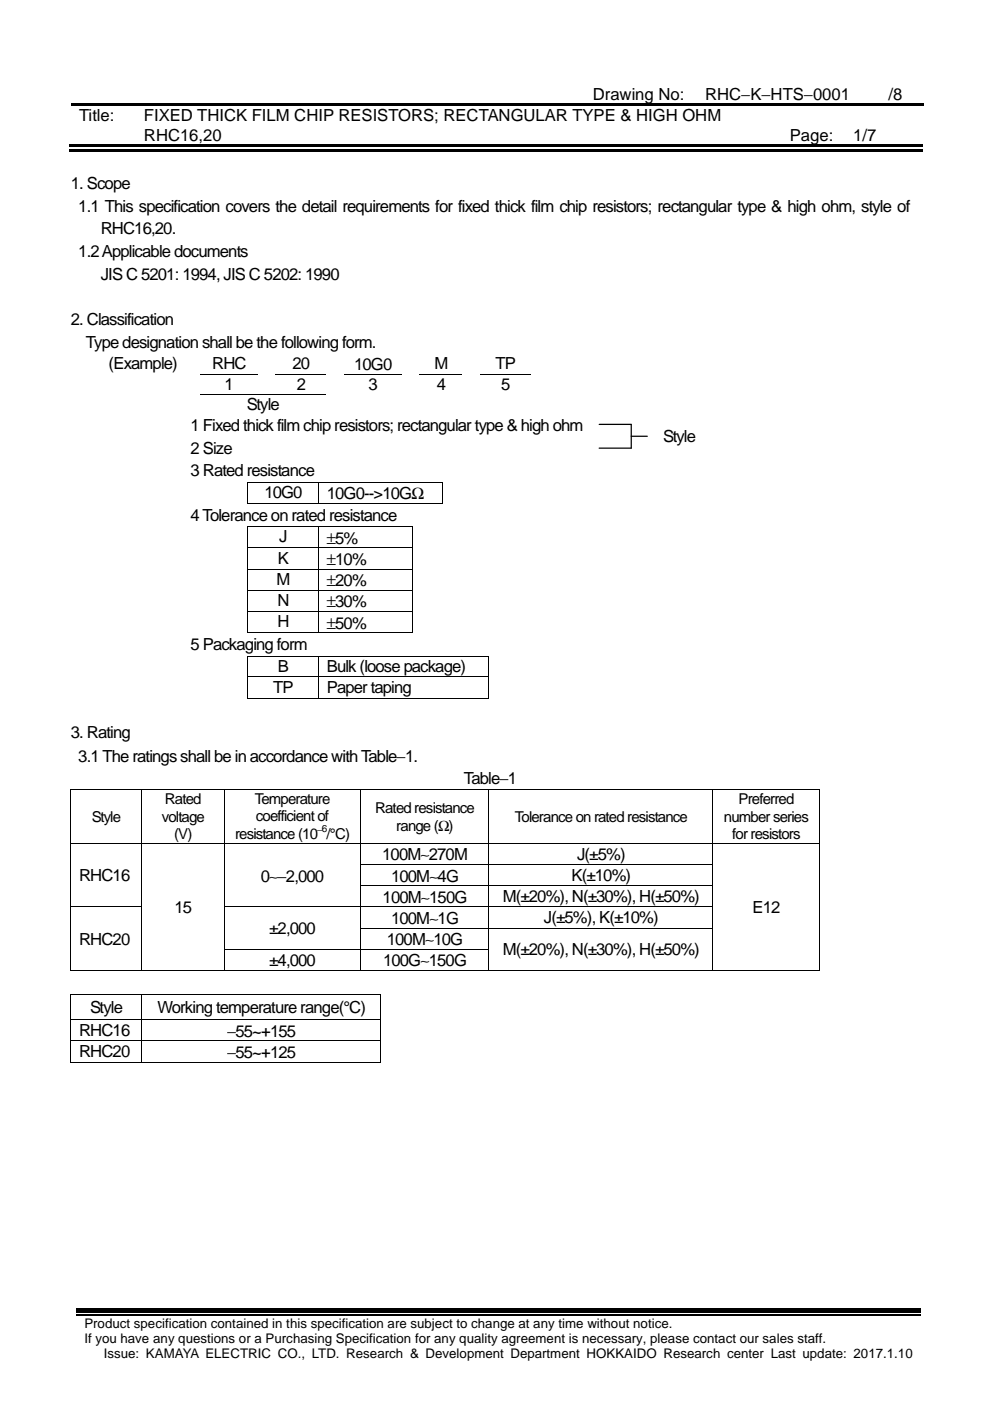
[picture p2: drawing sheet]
<svg xmlns="http://www.w3.org/2000/svg" width="210mm" height="297mm" viewBox="0 0 210 297" stroke-linecap="round" stroke-linejoin="round" font-family="sans-serif">
<defs><g id="words">
<g font-size="3.5">
<text x="125.7" y="21.2">Drawing No:</text>
<text x="149.5" y="21.2">RHC−K−HTS−0001</text>
<text x="188.4" y="21.2">/8</text>
<text x="16.8" y="25.8">Title:</text>
<text x="30.5" y="25.8">FIXED THICK FILM CHIP RESISTORS; RECTANGULAR TYPE &amp; HIGH OHM</text>
<text x="30.5" y="29.8">RHC16,20</text>
<text x="167.4" y="29.8">Page:</text>
<text x="180.9" y="29.8">1/7</text>
<text x="15" y="40.1">1. Scope</text>
<text x="16.6" y="44.9">1.1 This specification covers the detail requirements for fixed thick film chip resistors; rectangular type &amp; high ohm, style of</text>
<text x="21.4" y="49.7">RHC16,20.</text>
<text x="16.6" y="54.5">1.2 Applicable documents</text>
<text x="21.4" y="59.3">JIS C 5201: 1994, JIS C 5202: 1990</text>
<text x="15" y="68.9">2. Classification</text>
<text x="18.2" y="73.7">Type designation shall be the following form.</text>
<text x="23" y="78.3">(Example)</text>
<text x="45" y="78.3">RHC</text>
<text x="47.6" y="82.7">1</text>
<text x="62" y="78.3">20</text>
<text x="62.9" y="82.7">2</text>
<text x="75.1" y="78.5">10G0</text>
<text x="78.1" y="82.7">3</text>
<text x="92.1" y="78.3">M</text>
<text x="92.6" y="82.7">4</text>
<text x="105.1" y="78.3">TP</text>
<text x="106.2" y="82.7">5</text>
<text x="52.4" y="86.9">Style</text>
<text x="40.4" y="91.4">1 Fixed thick film chip resistors; rectangular type &amp; high ohm</text>
<text x="140.6" y="93.6">Style</text>
<text x="40.4" y="96.2">2 Size</text>
<text x="40.4" y="101">3 Rated resistance</text>
<text x="56" y="105.6">10G0</text>
<text x="69.3" y="105.8">10G0--&gt;10GΩ</text>
<text x="40.4" y="110.4">4 Tolerance on rated resistance</text>
<text x="58.9" y="119.5">K</text>
<text x="59.2" y="115">J</text>
<text x="69.3" y="115.3">±5%</text>
<text x="69.3" y="119.8">±10%</text>
<text x="58.6" y="124">M</text>
<text x="69.3" y="124.3">±20%</text>
<text x="58.8" y="128.5">N</text>
<text x="69.3" y="128.8">±30%</text>
<text x="40.4" y="137.9">5 Packaging form</text>
<text x="58.8" y="133">H</text>
<text x="69.3" y="133.3">±50%</text>
<text x="58.9" y="142.5">B</text>
<text x="69.3" y="142.5">Bulk (loose package)</text>
<text x="57.9" y="146.9">TP</text>
<text x="69.3" y="146.9">Paper taping</text>
<text x="15" y="156.6">3. Rating</text>
<text x="16.6" y="161.5">3.1 The ratings shall be in accordance with Table−1.</text>
<text x="98.4" y="166.3">Table−1</text>
<text x="81" y="182.4">100M∼270M</text>
<text x="122.4" y="182.3">J(±5%)</text>
<text x="16.8" y="186.8">RHC16</text>
<text x="55.3" y="186.9">0∼−2,000</text>
<text x="81.1" y="191.4">100M∼150G</text>
<text x="82.9" y="186.9">100M∼4G</text>
<text x="106.6" y="191.3">M(±20%), N(±30%), H(±50%)</text>
<text x="121.2" y="186.8">K(±10%)</text>
<text x="37" y="193.5">15</text>
<text x="82.9" y="195.9">100M∼1G</text>
<text x="115.3" y="195.8">J(±5%), K(±10%)</text>
<text x="159.5" y="193.5">E12</text>
<text x="16.8" y="200.3">RHC20</text>
<text x="57.1" y="198">±2,000</text>
<text x="82" y="200.4">100M∼10G</text>
<text x="106.6" y="202.5">M(±20%), N(±30%), H(±50%)</text>
<text x="57.1" y="204.8">±4,000</text>
<text x="81.2" y="204.9">100G∼150G</text>
<text x="19.1" y="214.7">Style</text>
<text x="33.4" y="214.7">Working temperature range(°C)</text>
<text x="16.8" y="219.7">RHC16</text>
<text x="48.2" y="219.8">−55~+155</text>
<text x="16.8" y="224.2">RHC20</text>
<text x="48.2" y="224.3">−55~+125</text>
</g>
<g font-size="3.2">
<text x="35" y="170.6">Rated</text>
<text x="54" y="170.5">Temperature</text>
<text x="79.5" y="172.3">Rated resistance</text>
<text x="156.6" y="170.6">Preferred</text>
<text x="19.5" y="174.2">Style</text>
<text x="34.3" y="174.2">voltage</text>
<text x="36.9" y="177.9">(V)</text>
<text x="49.8" y="178">resistance (10 /°C)</text>
<text x="54.3" y="174.1">coefficient of</text>
<text x="84" y="176.2">range (Ω)</text>
<text x="109.2" y="174.2">Tolerance on rated resistance</text>
<text x="153.5" y="174.2">number series</text>
<text x="155.3" y="177.9">for resistors</text>
</g>
<g font-size="2.8">
<text x="17.9" y="281.5">Product specification contained in this specification are subject to change at any time without notice.</text>
<text x="17.9" y="284.7">If you have any questions or a Purchasing Specification for any quality agreement is necessary, please contact our sales staff.</text>
<text x="22" y="288">Issue: KAMAYA ELECTRIC CO., LTD. Research &amp; Development Department HOKKAIDO Research center Last update: 2017.1.10</text>
</g>
<text font-size="2.1" x="67.3" y="176.6">−6</text>
</g></defs>
<g fill="#000">
<path d="M14.8 31.7h14v.5h-14zM14.8 30.6h14v.6h-14zM15 22h13.8v.5h-13.8zM28.5 30.6h1.6v.6h-1.6zM28.5 31.7h1.6v.5h-1.6zM28.8 22h.5v.5h-.5zM29.3 22h45.7v.5h-45.7zM30.1 31.7h134.7v.5h-134.7zM30.1 30.6h134.7v.6h-134.7zM75 22h.5v.5h-.5zM75.5 22h48.5v.5h-48.5zM124 22h.5v.5h-.5z"/>
<path d="M124.5 22h23.3v.5h-23.3zM147.8 22h.5v.5h-.5zM148.3 22h16.5v.5h-16.5zM164.5 30.6h1.6v.6h-1.6zM164.5 31.7h1.6v.5h-1.6zM164.8 22h.5v.5h-.5zM165.3 22h13.1v.5h-13.1zM166.1 31.7h12.3v.5h-12.3zM166.1 30.6h12.3v.6h-12.3zM178.2 30.6h1.5v.6h-1.5zM178.2 31.7h1.5v.5h-1.5zM178.4 22h.5v.5h-.5z"/>
<path d="M178.9 22h7v.5h-7zM179.7 31.7h15.8v.5h-15.8zM179.7 30.6h15.8v.6h-15.8zM185.9 22h.6v.5h-.6zM186.5 22h8.9v.5h-8.9zM195.4 22h.6v.5h-.6zM16.1 277.3h179.2v1h-179.2z"/>
</g>
<path d="M16.1 278.7h179.2" fill="none" stroke="#000" stroke-width=".25"/>
<path d="M15 15.6h49.2v5.4h-49.2z" fill-rule="evenodd" fill="#fff"/>
<g fill="none" stroke="#000" stroke-width=".21">
<path d="M42.4 79.4h12.3M58.5 79.4h10.6M72.9 79.4h12.2M89 79.4h9M101.8 79.4h10.6M42.4 83.6h12.3M54.8 83.6h3.7M58.7 83.6h10.4M52.5 102.3v4.3M52.5 111.8v4.3M52.5 116.3v4.3M52.6 102.2h14.8"/>
<path d="M52.6 106.7h14.8M52.6 111.7h14.8M52.6 116.2h14.8M67.5 102.3v4.3M67.5 111.8v4.3M67.5 116.3v4.3M67.6 102.2h26.2M67.6 106.7h26.2M67.6 111.7h19.8M67.6 116.2h19.8M87.5 111.8v4.3M87.5 116.3v4.3"/>
<path d="M93.9 102.3v4.3M52.5 120.8v4.3M52.5 125.3v4.3M52.5 129.8v4.3M52.5 139.2v4.1M52.6 120.7h14.8M52.6 125.2h14.8M52.6 129.7h14.8M52.6 134.2h14.8M52.6 139.1h14.8M67.5 120.8v4.3M67.5 125.3v4.3"/>
<path d="M67.5 129.8v4.3M67.5 139.2v4.1M67.6 120.7h19.8M67.6 125.2h19.8M67.6 129.7h19.8M67.6 134.2h19.8M67.6 139.1h35.9M87.5 120.8v4.3M87.5 125.3v4.3M87.5 129.8v4.3M103.5 139.2v4.1M52.5 143.5v4.5"/>
<path d="M52.6 143.4h14.8M52.6 148.1h14.8M67.5 143.5v4.5M67.6 143.4h35.9M67.6 148.1h35.9M103.5 143.5v4.5M15 167.5v11.2M15 178.9v4.3M15.1 167.4h14.8M15.1 178.8h14.8M30 167.5v11.2M30 178.9v4.3"/>
<path d="M30.1 167.4h17.3M30.1 178.8h17.3M47.5 167.5v11.2M47.5 178.9v4.3M47.6 167.4h28.7M47.6 178.8h28.7M76.4 167.5v11.2M76.4 178.9v4.3M76.5 167.4h27.1M76.5 178.8h27.1M103.7 167.5v11.2M103.7 178.9v4.3"/>
<path d="M103.7 167.4h47.4M103.7 178.8h47.4M151.2 167.5v11.2M151.2 178.9v4.3M151.3 167.4h22.3M151.3 178.8h22.3M173.7 167.5v11.2M173.7 178.9v4.3M15 183.4v4.3M15 187.9v4.3M15 192.4v4.3M15 196.9v4.3"/>
<path d="M15.1 192.3h14.8M30 183.4v4.3M30 187.9v4.3M30 192.4v4.3M30 196.9v4.3M47.5 183.4v4.3M47.5 187.9v4.3M47.5 192.4v4.3M47.5 196.9v4.3M47.6 192.3h28.7M76.4 183.4v4.3M76.4 187.9v4.3"/>
<path d="M76.4 192.4v4.3M76.4 196.9v4.3M76.5 183.3h27.1M76.5 187.8h27.1M76.5 192.3h27.1M76.5 196.8h27.1M103.7 183.4v4.3M103.7 187.9v4.3M103.7 192.4v4.3M103.7 196.9v4.3M103.7 183.3h47.4M103.7 187.8h47.4"/>
<path d="M103.7 192.3h47.4M103.7 196.8h47.4M151.2 183.4v4.3M151.2 187.9v4.3M151.2 192.4v4.3M151.2 196.9v4.3M173.7 183.4v4.3M173.7 187.9v4.3M173.7 192.4v4.3M173.7 196.9v4.3M15 201.4v4.3M15 210.8v5.3"/>
<path d="M15 216.3v4.3M15.1 205.8h14.8M15.1 210.8h14.8M15.1 216.2h14.8M30 201.4v4.3M30 210.8v5.3M30 216.3v4.3M30.1 205.8h17.3M30.1 210.8h50.6M30.1 216.2h50.6M47.5 201.4v4.3M47.6 201.3h28.7"/>
<path d="M47.6 205.8h28.7M76.4 201.4v4.3M76.5 201.3h27.1M76.5 205.8h27.1M80.8 210.8v5.3M80.8 216.3v4.3M103.7 201.4v4.3M103.7 205.8h47.4M151.2 201.4v4.3M151.3 205.8h22.3M173.7 201.4v4.3M15 220.8v4.3"/>
<path d="M15.1 220.7h14.8M15.1 225.2h14.8M30 220.8v4.3M30.1 220.7h50.6M30.1 225.2h50.6M80.8 220.8v4.3"/>
</g>
<g fill="#000">
<path d="M54.7 83.5h.1v.2h-.1zM58.5 83.5h.2v.2h-.2zM52.5 102.1h.1v.2h-.1zM52.5 106.6h.1v.2h-.1zM52.5 111.6h.1v.2h-.1zM52.5 116.1h.1v.2h-.1zM67.4 102.1h.2v.2h-.2zM67.4 106.6h.2v.2h-.2zM67.4 111.6h.2v.2h-.2zM67.4 116.1h.2v.2h-.2zM87.4 111.6h.2v.2h-.2zM87.4 116.1h.2v.2h-.2z"/>
<path d="M93.8 102.1h.2v.2h-.2zM93.8 106.6h.2v.2h-.2zM52.5 120.6h.1v.2h-.1zM52.5 125.1h.1v.2h-.1zM52.5 129.6h.1v.2h-.1zM52.5 134.1h.1v.2h-.1zM52.5 139.1h.1v.1h-.1zM67.4 120.6h.2v.2h-.2zM67.4 125.1h.2v.2h-.2zM67.4 129.6h.2v.2h-.2zM67.4 134.1h.2v.2h-.2zM67.4 139.1h.2v.1h-.2z"/>
<path d="M87.4 120.6h.2v.2h-.2zM87.4 125.1h.2v.2h-.2zM87.4 129.6h.2v.2h-.2zM87.4 134.1h.2v.2h-.2zM103.5 139.1h.1v.1h-.1zM52.5 143.3h.1v.2h-.1zM52.5 148h.1v.1h-.1zM67.4 143.3h.2v.2h-.2zM67.4 148h.2v.1h-.2zM103.5 143.3h.1v.2h-.1zM103.5 148h.1v.1h-.1zM14.9 167.3h.2v.2h-.2z"/>
<path d="M14.9 178.7h.2v.2h-.2zM29.9 167.3h.2v.2h-.2zM29.9 178.7h.2v.2h-.2zM47.4 167.3h.2v.2h-.2zM47.4 178.7h.2v.2h-.2zM76.3 167.3h.2v.2h-.2zM76.3 178.7h.2v.2h-.2zM103.6 167.3h.1v.2h-.1zM103.6 178.7h.1v.2h-.1zM151.1 167.3h.2v.2h-.2zM151.1 178.7h.2v.2h-.2zM173.6 167.3h.2v.2h-.2z"/>
<path d="M173.6 178.7h.2v.2h-.2zM14.9 183.2h.2v.2h-.2zM14.9 187.7h.2v.2h-.2zM14.9 192.2h.2v.2h-.2zM14.9 196.7h.2v.2h-.2zM29.9 183.2h.2v.2h-.2zM29.9 187.7h.2v.2h-.2zM29.9 192.2h.2v.2h-.2zM29.9 196.7h.2v.2h-.2zM47.4 183.2h.2v.2h-.2zM47.4 187.7h.2v.2h-.2zM47.4 192.2h.2v.2h-.2z"/>
<path d="M47.4 196.7h.2v.2h-.2zM76.3 183.2h.2v.2h-.2zM76.3 187.7h.2v.2h-.2zM76.3 192.2h.2v.2h-.2zM76.3 196.7h.2v.2h-.2zM103.6 183.2h.1v.2h-.1zM103.6 187.7h.1v.2h-.1zM103.6 192.2h.1v.2h-.1zM103.6 196.7h.1v.2h-.1zM151.1 183.2h.2v.2h-.2zM151.1 187.7h.2v.2h-.2zM151.1 192.2h.2v.2h-.2z"/>
<path d="M151.1 196.7h.2v.2h-.2zM173.6 183.2h.2v.2h-.2zM173.6 187.7h.2v.2h-.2zM173.6 192.2h.2v.2h-.2zM173.6 196.7h.2v.2h-.2zM14.9 201.2h.2v.2h-.2zM14.9 205.7h.2v.2h-.2zM14.9 210.7h.2v.1h-.2zM14.9 216.1h.2v.2h-.2zM29.9 201.2h.2v.2h-.2zM29.9 205.7h.2v.2h-.2zM29.9 210.7h.2v.1h-.2z"/>
<path d="M29.9 216.1h.2v.2h-.2zM47.4 201.2h.2v.2h-.2zM47.4 205.7h.2v.2h-.2zM76.3 201.2h.2v.2h-.2zM76.3 205.7h.2v.2h-.2zM80.7 210.7h.2v.1h-.2zM80.7 216.1h.2v.2h-.2zM103.6 201.2h.1v.2h-.1zM103.6 205.7h.1v.2h-.1zM151.1 201.2h.2v.2h-.2zM151.1 205.7h.2v.2h-.2zM173.6 201.2h.2v.2h-.2z"/>
<path d="M173.6 205.7h.2v.2h-.2zM14.9 220.6h.2v.2h-.2zM14.9 225.1h.2v.2h-.2zM29.9 220.6h.2v.2h-.2zM29.9 225.1h.2v.2h-.2zM80.7 220.6h.2v.2h-.2zM80.7 225.1h.2v.2h-.2z"/>
</g>
<path d="M127 90h6.8v5h-6.8M133.8 92.5h3.4" fill="none" stroke="#000" stroke-width=".26"/>
<use href="#words"/>
</svg>
